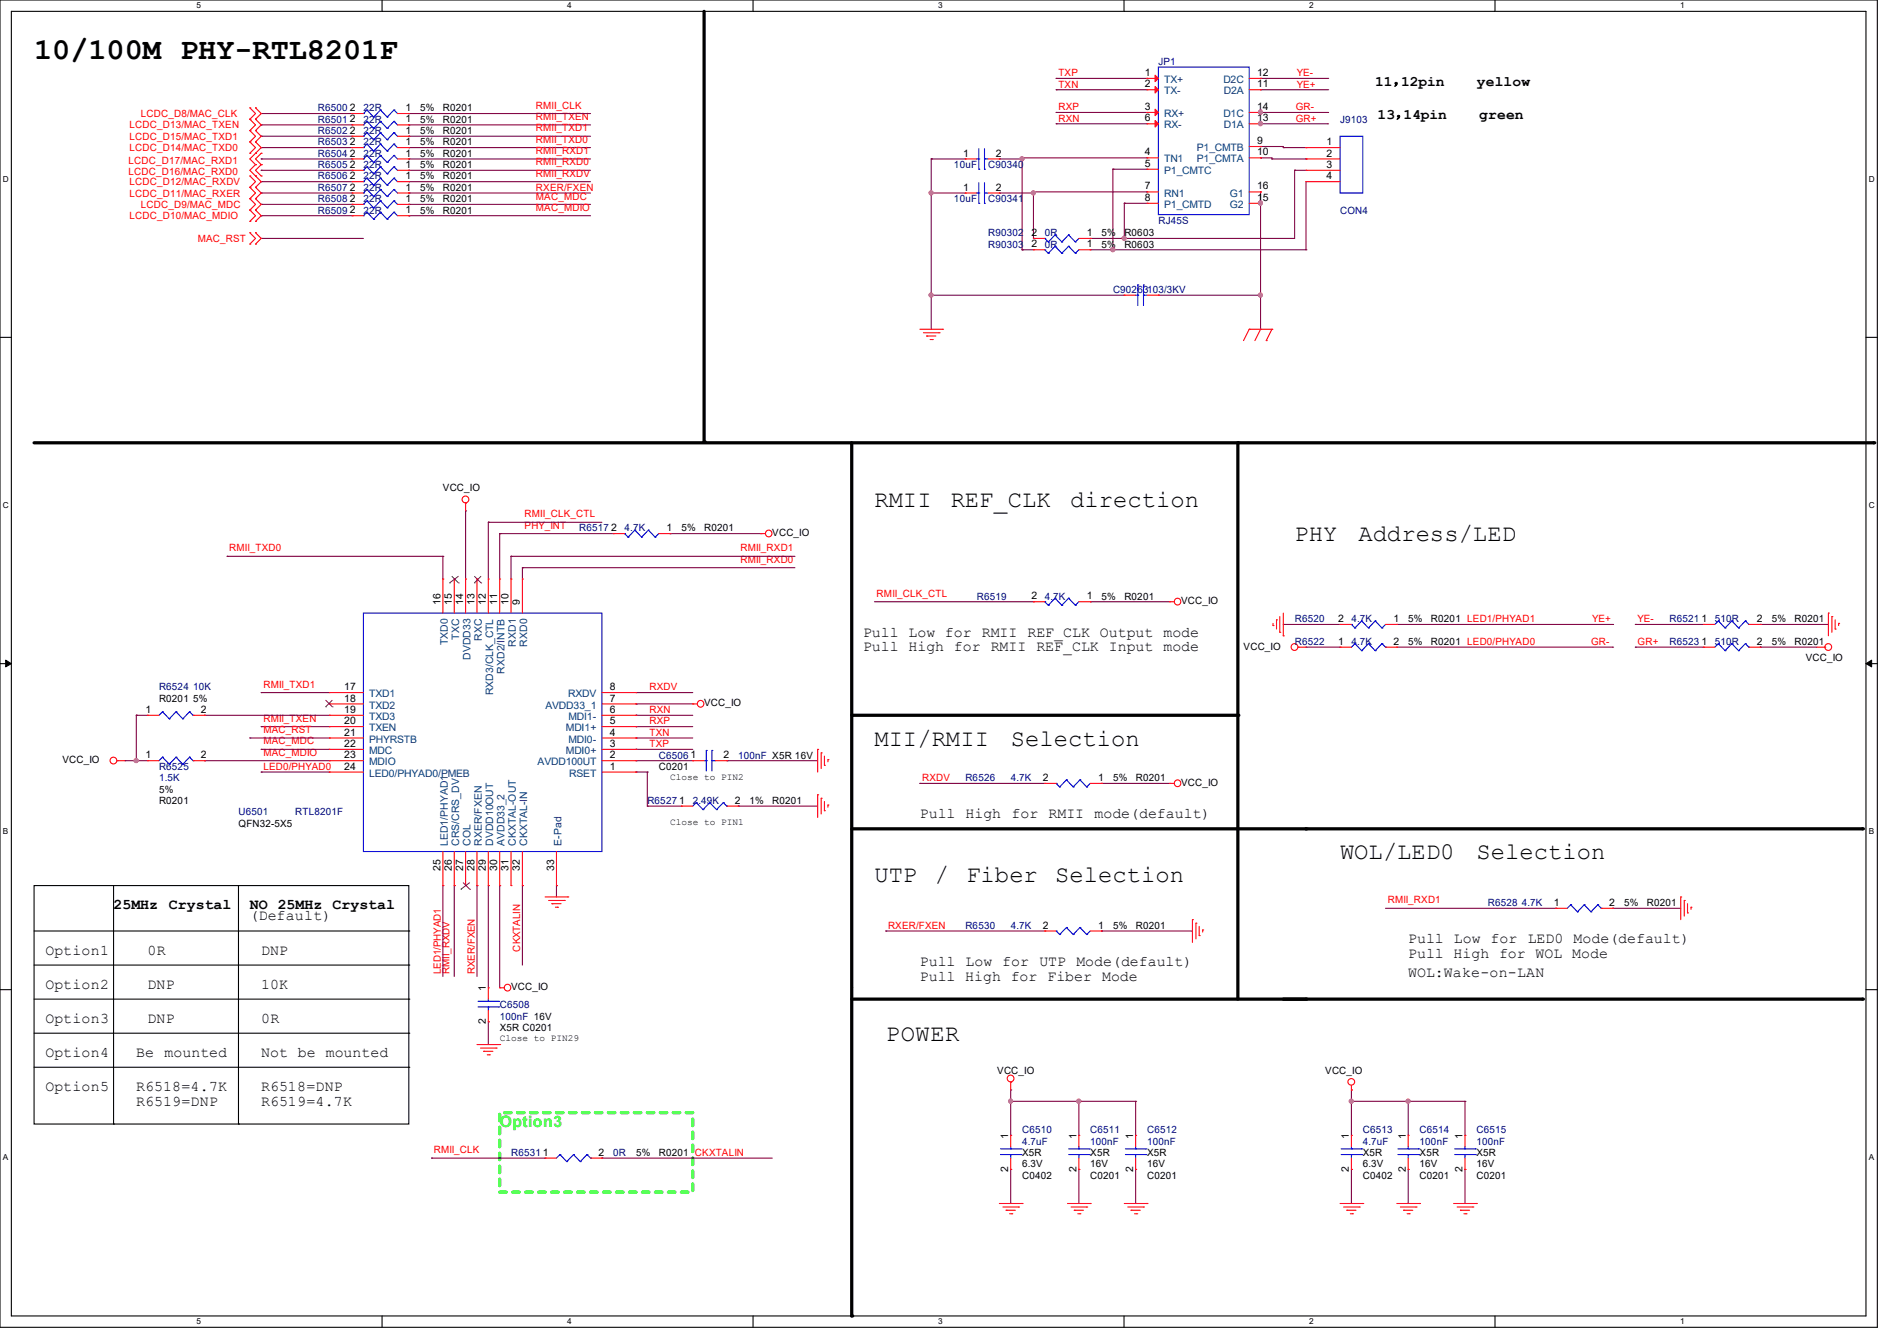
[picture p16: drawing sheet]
<svg xmlns="http://www.w3.org/2000/svg" width="297mm" height="210mm" viewBox="0 0 297 210" stroke-linecap="round" stroke-linejoin="round" font-family="sans-serif">
<defs><g id="words">
<text font-size="4.7" x="5.3" y="9.3">10/100M PHY-RTL8201F</text>
<g font-size="3.7">
<text x="136.9" y="79.5">RMII</text>
<text x="148.8" y="79.5">REF_CLK</text>
<text x="167.6" y="79.5">direction</text>
<text x="202.7" y="84.8">PHY</text>
<text x="212.7" y="84.8">Address/LED</text>
<text x="136.9" y="116.8">MII/RMII</text>
<text x="158.3" y="116.8">Selection</text>
<text x="209.8" y="134.6">WOL/LED0</text>
<text x="231.2" y="134.6">Selection</text>
<text x="136.9" y="138.1">UTP</text>
<text x="146.3" y="138.1">/</text>
<text x="151.3" y="138.1">Fiber</text>
<text x="165.2" y="138.1">Selection</text>
<text x="138.7" y="163">POWER</text>
</g>
<text font-size="2.5" fill="#0f0" x="78.2" y="176.5">Option3</text>
<g font-size="2.3">
<text x="215.3" y="13.4">11，</text>
<text x="219.4" y="13.4">12pin</text>
<text x="231.2" y="13.4">yellow</text>
<text x="215.7" y="18.6">13，</text>
<text x="219.7" y="18.6">14pin</text>
<text x="231.6" y="18.6">green</text>
<text x="135.1" y="99.7">Pull Low for RMII REF_CLK Output mode</text>
<text x="135.1" y="102">Pull High for RMII REF_CLK Input mode</text>
<text x="144" y="128.1">Pull High for RMII mode(default)</text>
<text x="17.8" y="142.4">25MHz</text>
<text x="26.5" y="142.4">Crystal</text>
<text x="39.1" y="142.4">NO 25MHz Crystal</text>
<text x="7.1" y="149.5">Option1</text>
<text x="23.1" y="149.5">0R</text>
<text x="39.1" y="144.1">(Default)</text>
<text x="40.9" y="149.5">DNP</text>
<text x="220.5" y="147.7">Pull Low for LED0 Mode(default)</text>
<text x="7.1" y="154.8">Option2</text>
<text x="23.1" y="154.8">DNP</text>
<text x="40.9" y="154.8">10K</text>
<text x="144" y="151.3">Pull Low for UTP Mode(default)</text>
<text x="144" y="153.6">Pull High for Fiber Mode</text>
<text x="220.5" y="150">Pull High for WOL Mode</text>
<text x="220.5" y="153">WOL:Wake-on-LAN</text>
<text x="7.1" y="160.1">Option3</text>
<text x="23.1" y="160.1">DNP</text>
<text x="40.9" y="160.1">0R</text>
<text x="7.1" y="165.5">Option4</text>
<text x="21.3" y="165.5">Be</text>
<text x="25.8" y="165.5">mounted</text>
<text x="40.9" y="165.5">Not be mounted</text>
<text x="7.1" y="170.8">Option5</text>
<text x="21.3" y="170.8">R6518=4.7K</text>
<text x="21.3" y="173.1">R6519=DNP</text>
<text x="40.9" y="170.8">R6518=DNP</text>
<text x="40.9" y="173.1">R6519=4.7K</text>
</g>
<g font-size="1.6" fill="#f00">
<text x="165.7" y="11.9">TXP</text>
<text x="203" y="11.9">YE-</text>
<text x="83.9" y="17">RMII_CLK</text>
<text x="165.7" y="17.3">RXP</text>
<text x="165.7" y="13.7">TXN</text>
<text x="202.9" y="17.3">GR-</text>
<text x="203" y="13.7">YE+</text>
<text x="20.3" y="20.1">LCDC_D13/MAC_TXEN</text>
<text x="20.3" y="21.9">LCDC_D15/MAC_TXD1</text>
<text x="20.3" y="23.7">LCDC_D14/MAC_TXD0</text>
<text x="22.1" y="18.3">LCDC_D8/MAC_CLK</text>
<text x="83.9" y="18.8">RMII_TXEN</text>
<text x="83.9" y="20.6">RMII_TXD1</text>
<text x="83.9" y="22.4">RMII_TXD0</text>
<text x="165.7" y="19">RXN</text>
<text x="202.9" y="19">GR+</text>
<text x="20.1" y="25.6">LCDC_D17/MAC_RXD1</text>
<text x="20.1" y="27.4">LCDC_D16/MAC_RXD0</text>
<text x="20.3" y="29">LCDC_D12/MAC_RXDV</text>
<text x="83.9" y="24.1">RMII_RXD1</text>
<text x="83.9" y="25.9">RMII_RXD0</text>
<text x="83.9" y="27.7">RMII_RXDV</text>
<text x="83.9" y="29.9">RXER/FXEN</text>
<text x="20.3" y="30.8">LCDC_D11/MAC_RXER</text>
<text x="20.3" y="34.3">LCDC_D10/MAC_MDIO</text>
<text x="22.1" y="32.6">LCDC_D9/MAC_MDC</text>
<text x="83.9" y="31.2">MAC_MDC</text>
<text x="83.9" y="33">MAC_MDIO</text>
<text x="30.9" y="37.9">MAC_RST</text>
<text x="82.1" y="82.8">PHY_INT</text>
<text x="82.1" y="81">RMII_CLK_CTL</text>
<text x="35.9" y="86.4">RMII_TXD0</text>
<text x="115.9" y="88.1">RMII_RXD0</text>
<text x="115.9" y="86.4">RMII_RXD1</text>
<text x="137.3" y="93.5">RMII_CLK_CTL</text>
<text x="249.1" y="101">GR-</text>
<text x="249.3" y="97.5">YE+</text>
<text x="256.4" y="97.5">YE-</text>
<text x="256.4" y="101">GR+</text>
<text x="41.2" y="107.7">RMII_TXD1</text>
<text x="41.2" y="113">RMII_TXEN</text>
<text x="101.7" y="113.5">RXP</text>
<text x="101.7" y="111.7">RXN</text>
<text x="101.7" y="108.1">RXDV</text>
<text x="41.2" y="118.4">MAC_MDIO</text>
<text x="41.2" y="116.6">MAC_MDC</text>
<text x="41.2" y="114.8">MAC_RST</text>
<text x="101.7" y="117">TXP</text>
<text x="101.7" y="115.2">TXN</text>
<text x="41.2" y="120.6">LED0/PHYAD0</text>
<text x="144.4" y="122.3">RXDV</text>
<text x="217.3" y="141.5">RMII_RXD1</text>
<text x="81.4" y="149" transform="rotate(-90 81.4 149)">CKXTALIN</text>
<text x="139" y="145.5">RXER/FXEN</text>
<text x="69" y="152.6" transform="rotate(-90 69 152.6)">LED1/PHYAD1</text>
<text x="70.4" y="152.6" transform="rotate(-90 70.4 152.6)">RMII_RXDV</text>
<text x="74.3" y="152.6" transform="rotate(-90 74.3 152.6)">RXER/FXEN</text>
<text x="67.9" y="180.6">RMII_CLK</text>
<text x="108.8" y="181">CKXTALIN</text>
</g>
<g font-size="1.6">
<text x="179.3" y="11.9">1</text>
<text x="196.8" y="11.9">12</text>
<text x="54.8" y="17.4">2</text>
<text x="63.5" y="17.4">1</text>
<text x="65.8" y="17.4">5%</text>
<text x="69.3" y="17.4">R0201</text>
<text x="179.3" y="13.7">2</text>
<text x="179.3" y="17.2">3</text>
<text x="196.8" y="17.2">14</text>
<text x="196.8" y="13.7">11</text>
<text x="54.8" y="21">2</text>
<text x="54.8" y="19.2">2</text>
<text x="54.8" y="22.7">2</text>
<text x="63.5" y="21">1</text>
<text x="63.5" y="19.2">1</text>
<text x="63.5" y="22.7">1</text>
<text x="65.8" y="21">5%</text>
<text x="65.8" y="19.2">5%</text>
<text x="65.8" y="22.8">5%</text>
<text x="69.3" y="21">R0201</text>
<text x="69.3" y="19.2">R0201</text>
<text x="69.3" y="22.8">R0201</text>
<text x="179.3" y="19">6</text>
<text x="196.8" y="19">13</text>
<text x="196.8" y="22.6">9</text>
<text x="207.7" y="22.7">1</text>
<text x="54.8" y="26.3">2</text>
<text x="54.8" y="24.5">2</text>
<text x="54.8" y="29.8">2</text>
<text x="54.8" y="28.1">2</text>
<text x="63.5" y="26.3">1</text>
<text x="63.5" y="24.5">1</text>
<text x="63.5" y="29.8">1</text>
<text x="63.5" y="28.1">1</text>
<text x="65.8" y="26.3">5%</text>
<text x="65.8" y="24.6">5%</text>
<text x="65.8" y="29.9">5%</text>
<text x="65.8" y="28.1">5%</text>
<text x="69.3" y="26.3">R0201</text>
<text x="69.3" y="24.6">R0201</text>
<text x="69.3" y="29.9">R0201</text>
<text x="69.3" y="28.1">R0201</text>
<text x="150.8" y="24.5">1</text>
<text x="150.8" y="29.8">1</text>
<text x="155.9" y="24.5">2</text>
<text x="155.9" y="29.8">2</text>
<text x="179.3" y="24.3">4</text>
<text x="179.3" y="26.1">5</text>
<text x="179.3" y="29.7">7</text>
<text x="196.8" y="29.7">16</text>
<text x="196.8" y="24.3">10</text>
<text x="207.7" y="24.5">2</text>
<text x="207.7" y="26.3">3</text>
<text x="207.7" y="28.1">4</text>
<text x="54.8" y="33.4">2</text>
<text x="54.8" y="31.6">2</text>
<text x="63.5" y="33.4">1</text>
<text x="63.5" y="31.6">1</text>
<text x="65.8" y="33.4">5%</text>
<text x="65.8" y="31.7">5%</text>
<text x="69.3" y="33.4">R0201</text>
<text x="69.3" y="31.7">R0201</text>
<text x="179.3" y="31.5">8</text>
<text x="196.8" y="31.5">15</text>
<text x="161.5" y="37">2</text>
<text x="161.5" y="38.7">2</text>
<text x="170.2" y="37">1</text>
<text x="170.2" y="38.7">1</text>
<text x="172.5" y="37">5%</text>
<text x="172.5" y="38.8">5%</text>
<text x="176" y="37">R0603</text>
<text x="176" y="38.8">R0603</text>
<text x="69.3" y="76.8">VCC_IO</text>
<text x="95.7" y="83.2">2</text>
<text x="104.4" y="83.2">1</text>
<text x="106.7" y="83.2">5%</text>
<text x="110.2" y="83.2">R0201</text>
<text x="120.9" y="83.9">VCC_IO</text>
<text x="69" y="94.8" transform="rotate(-90 69 94.8)">16</text>
<text x="70.7" y="94.8" transform="rotate(-90 70.7 94.8)">15</text>
<text x="72.5" y="94.8" transform="rotate(-90 72.5 94.8)">14</text>
<text x="74.3" y="94.8" transform="rotate(-90 74.3 94.8)">13</text>
<text x="76.1" y="94.8" transform="rotate(-90 76.1 94.8)">12</text>
<text x="77.9" y="94.8" transform="rotate(-90 77.9 94.8)">11</text>
<text x="79.6" y="94.8" transform="rotate(-90 79.6 94.8)">10</text>
<text x="81.4" y="94.8" transform="rotate(-90 81.4 94.8)">9</text>
<text x="161.5" y="93.9">2</text>
<text x="170.2" y="93.9">1</text>
<text x="172.5" y="93.9">5%</text>
<text x="176" y="93.9">R0201</text>
<text x="184.9" y="94.6">VCC_IO</text>
<text x="194.7" y="101.7">VCC_IO</text>
<text x="209.5" y="101">1</text>
<text x="209.5" y="97.4">2</text>
<text x="218.2" y="101">2</text>
<text x="218.2" y="97.4">1</text>
<text x="220.5" y="101">5%</text>
<text x="220.5" y="97.5">5%</text>
<text x="224" y="101">R0201 LED0/PHYAD0</text>
<text x="224" y="97.5">R0201 LED1/PHYAD1</text>
<text x="266.4" y="101">1</text>
<text x="266.4" y="97.4">1</text>
<text x="275.1" y="101">2</text>
<text x="275.1" y="97.4">2</text>
<text x="277.4" y="101">5%</text>
<text x="277.4" y="97.5">5%</text>
<text x="280.9" y="101">R0201</text>
<text x="280.9" y="97.5">R0201</text>
<text x="282.7" y="103.5">VCC_IO</text>
<text x="22.8" y="111.6">1</text>
<text x="24.9" y="109.9">R0201</text>
<text x="30.2" y="109.9">5%</text>
<text x="31.5" y="111.6">2</text>
<text x="53.9" y="108.1">17</text>
<text x="53.9" y="109.9">18</text>
<text x="53.9" y="111.6">19</text>
<text x="53.9" y="113.4">20</text>
<text x="95.5" y="113.4">5</text>
<text x="95.5" y="111.6">6</text>
<text x="95.5" y="109.9">7</text>
<text x="95.5" y="108.1">8</text>
<text x="110.2" y="110.6">VCC_IO</text>
<text x="9.8" y="119.5">VCC_IO</text>
<text x="22.8" y="118.7">1</text>
<text x="31.5" y="118.7">2</text>
<text x="53.9" y="115.2">21</text>
<text x="53.9" y="117">22</text>
<text x="53.9" y="118.7">23</text>
<text x="95.5" y="118.7">2</text>
<text x="95.5" y="117">3</text>
<text x="95.5" y="115.2">4</text>
<text x="108.1" y="118.7">1</text>
<text x="113.3" y="118.7">2</text>
<text x="24.9" y="125.9">R0201</text>
<text x="24.9" y="124.1">5%</text>
<text x="53.9" y="120.5">24</text>
<text x="95.5" y="120.5">1</text>
<text x="103.1" y="120.6">C0201</text>
<text x="106.4" y="125.9">1</text>
<text x="115" y="125.9">2</text>
<text x="117.4" y="125.9">1%</text>
<text x="120.9" y="125.9">R0201</text>
<text x="163.3" y="122.3">2</text>
<text x="171.9" y="122.3">1</text>
<text x="174.3" y="122.3">5%</text>
<text x="177.8" y="122.3">R0201</text>
<text x="184.9" y="123.1">VCC_IO</text>
<text x="37.3" y="129.5">QFN32-5X5</text>
<text x="69" y="136.3" transform="rotate(-90 69 136.3)">25</text>
<text x="70.7" y="136.3" transform="rotate(-90 70.7 136.3)">26</text>
<text x="72.5" y="136.3" transform="rotate(-90 72.5 136.3)">27</text>
<text x="74.3" y="136.3" transform="rotate(-90 74.3 136.3)">28</text>
<text x="76.1" y="136.3" transform="rotate(-90 76.1 136.3)">29</text>
<text x="77.9" y="136.3" transform="rotate(-90 77.9 136.3)">30</text>
<text x="79.6" y="136.3" transform="rotate(-90 79.6 136.3)">31</text>
<text x="81.4" y="136.3" transform="rotate(-90 81.4 136.3)">32</text>
<text x="86.7" y="136.3" transform="rotate(-90 86.7 136.3)">33</text>
<text x="243.3" y="141.9">1</text>
<text x="251.9" y="141.9">2</text>
<text x="254.3" y="141.9">5%</text>
<text x="257.8" y="141.9">R0201</text>
<text x="163.3" y="145.4">2</text>
<text x="171.9" y="145.4">1</text>
<text x="174.3" y="145.5">5%</text>
<text x="177.8" y="145.5">R0201</text>
<text x="76.1" y="155.2" transform="rotate(-90 76.1 155.2)">1</text>
<text x="80" y="155.1">VCC_IO</text>
<text x="76.1" y="160.4" transform="rotate(-90 76.1 160.4)">2</text>
<text x="78.2" y="161.5">X5R C0201</text>
<text x="156.1" y="168.2">VCC_IO</text>
<text x="207.5" y="168.2">VCC_IO</text>
<text x="157.9" y="178.3" transform="rotate(-90 157.9 178.3)">1</text>
<text x="168.5" y="178.3" transform="rotate(-90 168.5 178.3)">1</text>
<text x="177.4" y="178.3" transform="rotate(-90 177.4 178.3)">1</text>
<text x="211.2" y="178.3" transform="rotate(-90 211.2 178.3)">1</text>
<text x="220.1" y="178.3" transform="rotate(-90 220.1 178.3)">1</text>
<text x="229" y="178.3" transform="rotate(-90 229 178.3)">1</text>
<text x="85" y="181">1</text>
<text x="93.7" y="181">2</text>
<text x="99.6" y="181">5%</text>
<text x="103.1" y="181">R0201</text>
<text x="157.9" y="183.5" transform="rotate(-90 157.9 183.5)">2</text>
<text x="160" y="184.6">C0402</text>
<text x="160" y="181">X5R</text>
<text x="160" y="182.8">6.3V</text>
<text x="168.5" y="183.5" transform="rotate(-90 168.5 183.5)">2</text>
<text x="170.7" y="184.6">C0201</text>
<text x="170.7" y="181">X5R</text>
<text x="170.7" y="182.8">16V</text>
<text x="177.4" y="183.5" transform="rotate(-90 177.4 183.5)">2</text>
<text x="179.6" y="184.6">C0201</text>
<text x="179.6" y="181">X5R</text>
<text x="179.6" y="182.8">16V</text>
<text x="211.2" y="183.5" transform="rotate(-90 211.2 183.5)">2</text>
<text x="213.4" y="184.6">C0402</text>
<text x="213.4" y="181">X5R</text>
<text x="213.4" y="182.8">6.3V</text>
<text x="220.1" y="183.5" transform="rotate(-90 220.1 183.5)">2</text>
<text x="222.3" y="184.6">C0201</text>
<text x="222.3" y="181">X5R</text>
<text x="222.3" y="182.8">16V</text>
<text x="229" y="183.5" transform="rotate(-90 229 183.5)">2</text>
<text x="231.2" y="184.6">C0201</text>
<text x="231.2" y="181">X5R</text>
<text x="231.2" y="182.8">16V</text>
</g>
<g font-size="1.6" fill="#000080">
<text x="181.4" y="10.2">JP1</text>
<text x="49.8" y="17.4">R6500</text>
<text x="56.9" y="17.4">22R</text>
<text x="49.8" y="21">R6502</text>
<text x="49.8" y="19.2">R6501</text>
<text x="49.8" y="22.8">R6503</text>
<text x="56.9" y="21">22R</text>
<text x="56.9" y="19.2">22R</text>
<text x="56.9" y="22.8">22R</text>
<text x="209.8" y="19.2">J9103</text>
<text x="49.8" y="26.3">R6505</text>
<text x="49.8" y="24.6">R6504</text>
<text x="49.8" y="29.9">R6507</text>
<text x="49.8" y="28.1">R6506</text>
<text x="56.9" y="26.3">22R</text>
<text x="56.9" y="24.6">22R</text>
<text x="56.9" y="29.9">22R</text>
<text x="56.9" y="28.1">22R</text>
<text x="149.4" y="26.3">10uF</text>
<text x="154.7" y="26.3">C90340</text>
<text x="49.8" y="33.4">R6509</text>
<text x="49.8" y="31.7">R6508</text>
<text x="56.9" y="33.4">22R</text>
<text x="56.9" y="31.7">22R</text>
<text x="149.4" y="31.7">10uF</text>
<text x="154.7" y="31.7">C90341</text>
<text x="181.4" y="35.1">RJ45S</text>
<text x="209.8" y="33.4">CON4</text>
<text x="154.7" y="37">R90302</text>
<text x="154.7" y="38.8">R90303</text>
<text x="163.6" y="37">0R</text>
<text x="163.6" y="38.8">0R</text>
<text x="174.3" y="45.9">C90263103/3KV</text>
<text x="90.7" y="83.2">R6517</text>
<text x="97.8" y="83.2">4.7K</text>
<text x="152.9" y="93.9">R6519</text>
<text x="163.6" y="93.9">4.7K</text>
<text x="202.7" y="101">R6522</text>
<text x="202.7" y="97.5">R6520</text>
<text x="211.6" y="101">4.7K</text>
<text x="211.6" y="97.5">4.7K</text>
<text x="261.4" y="101">R6523</text>
<text x="261.4" y="97.5">R6521</text>
<text x="268.5" y="101">510R</text>
<text x="268.5" y="97.5">510R</text>
<text x="24.9" y="108.1">R6524</text>
<text x="30.2" y="108.1">10K</text>
<text x="103.1" y="118.8">C6506</text>
<text x="115.6" y="118.8">100nF X5R 16V</text>
<text x="24.9" y="120.6">R6525</text>
<text x="24.9" y="122.3">1.5K</text>
<text x="101.4" y="125.9">R6527</text>
<text x="108.5" y="125.9">2.49K</text>
<text x="151.1" y="122.3">R6526</text>
<text x="158.3" y="122.3">4.7K</text>
<text x="37.3" y="127.7">U6501</text>
<text x="46.2" y="127.7">RTL8201F</text>
<text x="232.9" y="141.9">R6528</text>
<text x="238.3" y="141.9">4.7K</text>
<text x="151.1" y="145.5">R6530</text>
<text x="158.3" y="145.5">4.7K</text>
<text x="78.2" y="157.9">C6508</text>
<text x="78.2" y="159.7">100nF 16V</text>
<text x="160" y="177.5">C6510</text>
<text x="160" y="179.2">4.7uF</text>
<text x="170.7" y="177.5">C6511</text>
<text x="170.7" y="179.2">100nF</text>
<text x="179.6" y="177.5">C6512</text>
<text x="179.6" y="179.2">100nF</text>
<text x="213.4" y="177.5">C6513</text>
<text x="213.4" y="179.2">4.7uF</text>
<text x="222.3" y="177.5">C6514</text>
<text x="222.3" y="179.2">100nF</text>
<text x="231.2" y="177.5">C6515</text>
<text x="231.2" y="179.2">100nF</text>
<text x="80" y="181">R6531</text>
<text x="96" y="181">0R</text>
</g>
<g font-size="1.6" fill="#004080">
<text x="182.3" y="13">TX+</text>
<text x="182.3" y="14.8">TX-</text>
<text x="191.5" y="13">D2C</text>
<text x="191.6" y="14.8">D2A</text>
<text x="182.3" y="18.3">RX+</text>
<text x="182.3" y="20.1">RX-</text>
<text x="187.4" y="23.7">P1_CMTB</text>
<text x="191.5" y="18.3">D1C</text>
<text x="191.6" y="20.1">D1A</text>
<text x="182.3" y="25.4">TN1</text>
<text x="182.3" y="27.2">P1_CMTC</text>
<text x="187.4" y="25.4">P1_CMTA</text>
<text x="182.3" y="30.8">RN1</text>
<text x="182.3" y="32.6">P1_CMTD</text>
<text x="192.5" y="30.8">G1</text>
<text x="192.5" y="32.6">G2</text>
<text x="70.1" y="101.1" transform="rotate(-90 70.1 101.1)">TXD0</text>
<text x="71.9" y="100.2" transform="rotate(-90 71.9 100.2)">TXC</text>
<text x="75.4" y="100.4" transform="rotate(-90 75.4 100.4)">RXC</text>
<text x="80.8" y="101.3" transform="rotate(-90 80.8 101.3)">RXD1</text>
<text x="82.6" y="101.3" transform="rotate(-90 82.6 101.3)">RXD0</text>
<text x="73.7" y="103.3" transform="rotate(-90 73.7 103.3)">DVDD33</text>
<text x="79" y="105.5" transform="rotate(-90 79 105.5)">RXD2/INTB</text>
<text x="57.8" y="109.2">TXD1</text>
<text x="57.8" y="111">TXD2</text>
<text x="57.8" y="112.7">TXD3</text>
<text x="77.2" y="108.9" transform="rotate(-90 77.2 108.9)">RXD3/CLK_CTL</text>
<text x="85.4" y="111">AVDD33_1</text>
<text x="89" y="109.2">RXDV</text>
<text x="89" y="112.7">MDI1-</text>
<text x="57.8" y="114.5">TXEN</text>
<text x="57.8" y="116.3">PHYRSTB</text>
<text x="57.8" y="118.1">MDC</text>
<text x="57.8" y="119.8">MDIO</text>
<text x="84.2" y="119.8">AVDD100UT</text>
<text x="88.6" y="118.1">MDI0+</text>
<text x="88.6" y="114.5">MDI1+</text>
<text x="89" y="116.3">MDI0-</text>
<text x="57.8" y="121.6">LED0/PHYAD0/PMEB</text>
<text x="89.1" y="121.6">RSET</text>
<text x="70.1" y="132.5" transform="rotate(-90 70.1 132.5)">LED1/PHYAD1</text>
<text x="71.9" y="132.5" transform="rotate(-90 71.9 132.5)">CRS/CRS_DV</text>
<text x="73.7" y="132.5" transform="rotate(-90 73.7 132.5)">COL</text>
<text x="75.4" y="132.5" transform="rotate(-90 75.4 132.5)">RXER/FXEN</text>
<text x="77.2" y="132.5" transform="rotate(-90 77.2 132.5)">DVDD10OUT</text>
<text x="79" y="132.5" transform="rotate(-90 79 132.5)">AVDD33_2</text>
<text x="80.8" y="132.5" transform="rotate(-90 80.8 132.5)">CKXTAL-OUT</text>
<text x="82.6" y="132.5" transform="rotate(-90 82.6 132.5)">CKXTAL-IN</text>
<text x="87.9" y="132.5" transform="rotate(-90 87.9 132.5)">E-Pad</text>
</g>
<g font-size="1.5">
<text x="104.9" y="122.1">Close to PIN2</text>
<text x="104.9" y="129.2">Close to PIN1</text>
<text x="78.2" y="163">Close to PIN29</text>
</g>
<g font-size="1.3">
<text x="30.8" y="1.3">5</text>
<text x="88.8" y="1.3">4</text>
<text x="146.9" y="1.3">3</text>
<text x="205" y="1.3">2</text>
<text x="263.1" y="1.3">1</text>
<text x=".5" y="28.4">D</text>
<text x="292.6" y="28.4">D</text>
<text x=".5" y="79.5">C</text>
<text x="292.6" y="79.5">C</text>
<text x=".5" y="130.6">B</text>
<text x="292.6" y="130.6">B</text>
<text x=".5" y="181.7">A</text>
<text x="292.6" y="181.7">A</text>
<text x="30.8" y="207.4">5</text>
<text x="88.8" y="207.4">4</text>
<text x="146.9" y="207.4">3</text>
<text x="205" y="207.4">2</text>
<text x="263.1" y="207.4">1</text>
</g>
</g></defs>
<path d="M0 0h293.9v207.9h-293.9zM1.8 1.8h290.3v204.3h-290.3z" fill="none" stroke="#000" stroke-width=".17"/>
<g fill="#fff">
<path d="M30.8 .2h.7v1.4h-.7z"/>
<path d="M30.8 206.2h.7v1.4h-.7z"/>
</g>
<path d="M59.8 0v1.8M59.8 206.1v1.8" fill="none" stroke="#000" stroke-width=".17"/>
<g fill="#fff">
<path d="M88.8 .2h.7v1.4h-.7z"/>
<path d="M88.8 206.2h.7v1.4h-.7z"/>
</g>
<path d="M117.9 0v1.8M117.9 206.1v1.8" fill="none" stroke="#000" stroke-width=".17"/>
<g fill="#fff">
<path d="M146.9 .2h.7v1.4h-.7z"/>
<path d="M146.9 206.2h.7v1.4h-.7z"/>
</g>
<path d="M176 0v1.8M176 206.1v1.8" fill="none" stroke="#000" stroke-width=".17"/>
<g fill="#fff">
<path d="M205 .2h.7v1.4h-.7z"/>
<path d="M205 206.2h.7v1.4h-.7z"/>
</g>
<path d="M234.1 0v1.8M234.1 206.1v1.8" fill="none" stroke="#000" stroke-width=".17"/>
<g fill="#fff">
<path d="M263.1 .2h.6v1.4h-.6z"/>
<path d="M263.1 206.2h.6v1.4h-.6z"/>
<path d="M.5 27.3h.9v1.4h-.9z"/>
<path d="M292.6 27.3h.9v1.4h-.9z"/>
<path d="M.5 78.4h.9v1.4h-.9z"/>
<path d="M292.6 78.4h.9v1.4h-.9z"/>
</g>
<path d="M0 52.8h1.8M292.1 52.8h1.8" fill="none" stroke="#000" stroke-width=".17"/>
<g fill="#fff">
<path d="M.5 129.5h.8v1.4h-.8z"/>
<path d="M292.6 129.5h.8v1.4h-.8z"/>
</g>
<path d="M0 103.9h1.8M292.1 103.9h1.8" fill="none" stroke="#000" stroke-width=".17"/>
<path d="M.9 103.4l.9 .5-.9 .5zM292.1 103.9l.9-.5v1z" fill="#000" stroke="#000" stroke-width=".16"/>
<g fill="#fff">
<path d="M.5 180.5h.8v1.4h-.8z"/>
<path d="M292.6 180.5h.8v1.4h-.8z"/>
</g>
<g fill="none" stroke="#000" stroke-width=".17">
<path d="M133.3 88.9v65.8M5.3 138.7h58.7v37.3h-58.7zM17.8 138.7v37.3M37.3 138.7v37.3M0 155h1.8M5.3 145.8h58.7M5.3 156.5h58.7M5.3 151.1h58.7M64 145.8h.1M64 156.5h.1M64 151.1h.1M133.3 154.7h.1"/>
<path d="M292.1 155h1.8M5.3 161.8h58.7M5.3 167.1h58.7M17.8 176h.1M37.3 176h.1M64 161.8h.1M64 167.1h.1"/>
</g>
<path d="M110.2 1.8v67.4M5.3 69.3h288.1M133.3 69.3v136.8M193.8 69.3v87.2M133.3 112h60.5M133.3 129.8h158.3M133.3 156.5h158.3" fill="none" stroke="#000" stroke-width=".51"/>
<g fill="#000">
<circle cx="110.2" cy="69.2" r=".25"/>
<circle cx="193.8" cy="69.3" r=".25"/>
<circle cx="293.4" cy="69.3" r=".25"/>
<circle cx="193.8" cy="112" r=".25"/>
<circle cx="204.5" cy="129.8" r=".25"/>
<circle cx="291.6" cy="129.8" r=".25"/>
<circle cx="204.5" cy="156.5" r=".25"/>
<circle cx="291.6" cy="156.5" r=".25"/>
<circle cx="133.3" cy="206.1" r=".25"/>
</g>
<path d="M78.2 174.2h30.3v12.5h-30.3z" fill="none" stroke="#0f0" stroke-width=".51" stroke-dasharray="1 1"/>
<g fill="none" stroke="#800040" stroke-width=".17">
<path d="M40.9 19.6h.1M40.9 17.8h.1M40.9 19.6h14.2M40.9 17.8h14.2M64 19.6h.1M64 17.8h.1M64 19.6h28.5M64 17.8h28.5M165.4 17.6h.1M165.4 19.4h.1M165.4 12.3h.1M165.4 14.1h.1"/>
<path d="M165.4 17.6h14.2M165.4 19.4h14.2M165.4 12.3h14.2M165.4 14.1h14.2M197.2 17.6h10.7M197.2 19.4h10.7M197.4 19.4h.1M197.4 17.6h.1M197.4 14.1h.1M197.4 12.3h.1M197.4 12.3h10.6M197.4 14.1h10.6"/>
<path d="M207.9 17.6h.1M207.9 19.4h.1M40.9 24.9h.1M40.9 26.7h.1M40.9 21.3h.1M40.9 23.1h.1M40.9 30.2h.1M40.9 28.4h.1M40.9 32h.1M40.9 33.8h.1M40.9 37.3h.1M40.9 24.9h14.2"/>
<path d="M40.9 26.7h14.2M40.9 21.3h14.2M40.9 23.1h14.2M40.9 30.2h14.2M40.9 28.4h14.2M40.9 32h14.2M40.9 33.8h14.2M40.9 37.3h16M64 21.3h.1M64 23.1h.1M64 24.9h.1M64 26.7h.1"/>
<path d="M64 28.4h.1M64 30.2h.1M64 32h.1M64 33.8h.1M64 24.9h28.5M64 26.7h28.5M64 21.3h28.5M64 23.1h28.5M64 30.2h28.5M64 28.4h28.5M64 32h28.5M64 33.8h28.5"/>
<path d="M145.8 24.9h.1M145.8 30.2h.1M145.8 24.9h5.3M145.8 30.2h5.3M145.8 24.9v26.7M156.5 24.9h3.5M156.5 30.2h5.3M160 24.9h.1M160 39.1h.1M160 24.7h.1M160 24.7h19.6M160 39.1h1.8"/>
<path d="M160 24.7v14.4M161.8 30.2h.1M161.8 30.1h.1M161.8 37.3h.1M161.8 30.1v7.2M161.8 30.1h17.8M170.7 39.1h33.8M174.2 39.1h.1M174.2 26.5h.1M174.2 26.5v12.6M174.2 26.5h5.4M176 37.3h.1"/>
<path d="M176 31.8h.1M176 31.8v5.5M176 31.8h3.6M197.4 30.1h.1M197.4 31.8h.1M197.4 22.9h.1M197.4 24.7h.1M197.4 30.1v21.5M197.4 22.9h3.5v.2M197.4 24.7h1.7v.2M199.1 24.9h.1M199.1 24.9h5.4"/>
<path d="M200.9 23.1h.1M200.9 23.1h3.6M202.7 26.7h.1M202.7 26.7h1.8M202.7 26.7v10.6h-32M204.5 39.1h.1M204.5 23.1h.1M204.5 24.9h.1M204.5 28.4v10.7M145.8 46.2h.1M145.8 46.2h30.2M181.4 46.2h.1"/>
<path d="M181.4 46.2h16M197.4 46.2h.1M35.6 87.1h.1M35.6 87.1h33.7M69.3 87.1h.1M69.3 87.1v3.6M72.9 80h.1M72.9 80v10.7M76.5 81.8h.1M76.5 81.8v8.9M76.5 81.8h17.7M78.2 83.6h.1"/>
<path d="M78.2 83.6h17.8M78.2 83.6v7.1M80 87.1h.1M80 87.1h44.5M80 87.1v3.6M81.8 88.9h.1M81.8 88.9h42.7M81.8 88.9v1.8M104.9 83.6h.1M104.9 83.6h14.2M136.9 94.2h24.9M161.8 94.2h.1"/>
<path d="M170.7 94.2h.1M170.7 94.2h12.4M200.9 97.8h.1M200.9 97.8h8.9M218.7 97.8h33.8M252.5 97.8h.1M256 97.8h.1M256 97.8h10.7M275.6 97.8h.1M275.6 97.8h10.7M19.6 119.1h.1M19.6 119.1h3.5"/>
<path d="M21.3 119.1h.1M21.3 112h.1M21.3 112h1.8M21.3 112v7.1M32 119.1h.1M32 112h.1M32 119.1h19.6M32 112h19.6M39.1 115.6h.1M39.1 115.6h12.5M40.9 117.3h.1M40.9 108.5h.1"/>
<path d="M40.9 113.8h.1M40.9 113.8h10.7M40.9 117.3h10.7M40.9 108.5h10.7M99.6 113.8h.1M99.6 112h.1M99.6 117.3h.1M99.6 115.6h.1M99.6 119.1h.1M99.6 110.2h.1M99.6 108.5h.1M99.6 119.1h8.9"/>
<path d="M99.6 113.8h8.9M99.6 112h8.9M99.6 117.3h8.9M99.6 115.6h8.9M99.6 110.2h8.9M99.6 108.5h8.9M113.8 119.1h.1M113.8 119.1h14.2M204.5 101.3h.1M204.5 101.3h5.3M218.7 101.3h33.8M252.5 101.3h.1"/>
<path d="M256 101.3h.1M256 101.3h10.7M275.6 101.3h.1M275.6 101.3h8.9M40.9 120.9h.1M40.9 120.9h10.7M69.3 138.7h.1M69.3 138.7v14.2M71.1 138.7h.1M71.1 138.7v14.2M74.7 138.7h.1M74.7 138.7v14.2"/>
<path d="M76.5 138.7h.1M76.5 138.7v16M78.2 138.7h.1M78.2 138.7v16M81.8 138.7h.1M81.8 138.7v12.4M87.1 138.7h.1M87.1 138.7v1.8M99.6 120.9h.1M99.6 120.9h1.7M101.3 120.9h.1M101.3 126.2h.1"/>
<path d="M101.3 126.2h5.4M101.3 120.9v5.3M115.6 126.2h.1M115.6 126.2h12.4M144 122.7h.1M144 122.7h19.6M172.5 122.7h.1M172.5 122.7h10.6M138.7 145.8h.1M138.7 145.8h24.9M172.5 145.8h.1M172.5 145.8h14.2"/>
<path d="M216.9 142.2h26.7M243.6 142.2h.1M252.5 142.2h.1M252.5 142.2h10.6M76.5 160h.1M76.5 160v3.6M158.2 170.7h.1M158.2 172.5h.1M158.2 170.7v7.1M158.2 172.5h19.6M168.9 172.5h.1M168.9 172.5v5.3"/>
<path d="M177.8 172.5h.1M177.8 172.5v5.3M211.6 172.5h.1M211.6 170.7h.1M211.6 172.5h17.8M211.6 170.7v7.1M220.5 172.5h.1M220.5 172.5v5.3M229.4 172.5h.1M229.4 172.5v5.3M67.6 181.4h.1M67.6 181.4h17.7"/>
<path d="M94.2 181.4h.1M94.2 181.4h26.7M158.2 183.1h.1M158.2 183.1v5.4M168.9 183.1h.1M168.9 183.1v5.4M177.8 183.1h.1M177.8 183.1v5.4M211.6 183.1h.1M211.6 183.1v5.4M220.5 183.1h.1M220.5 183.1v5.4"/>
<path d="M229.4 183.1h.1M229.4 183.1v5.4"/>
</g>
<g fill="#f0f" stroke="#f0f" stroke-width=".17">
<circle cx="211.6" cy="172.4" r=".32"/>
<circle cx="220.5" cy="172.4" r=".32"/>
<circle cx="21.3" cy="119.1" r=".32"/>
<circle cx="168.9" cy="172.4" r=".32"/>
<circle cx="158.2" cy="172.4" r=".32"/>
<circle cx="197.3" cy="31.8" r=".33"/>
<circle cx="145.8" cy="46.2" r=".32"/>
<circle cx="197.3" cy="46.2" r=".32"/>
<circle cx="145.8" cy="30.2" r=".32"/>
<circle cx="176" cy="37.3" r=".32"/>
<circle cx="174.2" cy="39.1" r=".32"/>
<circle cx="160" cy="24.9" r=".32"/>
<circle cx="161.8" cy="30.2" r=".32"/>
<circle cx="197.3" cy="17.6" r=".33"/>
<circle cx="197.3" cy="19.3" r=".33"/>
</g>
<g fill="none" stroke="#f00" stroke-width=".17">
<path d="M39.1 18.7h.1M39.1 16.9h.1M39.1 16.9l.9 .9-.9 .9M39.1 18.7l.9 .9-.9 .8M40 16.9h.1M40 18.7h.1M40 16.9l.9 .9-.9 .9M40 18.7l.9 .9-.9 .8M55.1 17.8h.1M55.1 19.6h.1M55.1 17.8h1.8M55.1 19.6h1.8"/>
<path d="M62.2 17.8h1.8M62.2 19.6h1.8M64 17.8h.1M64 19.6h.1M179.6 12.3h.1M179.6 14.1h.1M179.6 17.6h.1M179.6 19.4h.1M179.6 12.3h1.8M179.6 14.1h1.8M179.6 17.6h1.8M179.6 19.4h1.8"/>
<path d="M195.6 12.3h1.8M195.6 14.1h1.8M195.6 17.6h1.8M195.6 19.4h1.8M197.4 19.4h.1M197.4 17.6h.1M197.4 14.1h.1M197.4 12.3h.1M39.1 20.4h.1M39.1 22.2h.1M39.1 24h.1M39.1 31.1h.1"/>
<path d="M39.1 29.3h.1M39.1 27.6h.1M39.1 32.9h.1M39.1 34.7h.1M39.1 38.2h.1M39.1 36.4h.1M39.1 20.4l.9 .9-.9 .9M39.1 22.2l.9 .9-.9 .9M39.1 29.3l.9 .9-.9 .9M39.1 27.6l.9 .8-.9 .9M39.1 31.1l.9 .9-.9 .9M39.1 32.9l.9 .9-.9 .9"/>
<path d="M39.1 36.4l.9 .9-.9 .9M40 20.4h.1M40 22.2h.1M40 24h.1M40 29.3h.1M40 31.1h.1M40 27.6h.1M40 25.8h.1M40 32.9h.1M40 34.7h.1M40 36.4h.1M40 38.2h.1"/>
<path d="M40 20.4l.9 .9-.9 .9M40 22.2l.9 .9-1.8 1.8 .9 .9M40 29.3l.9 .9-.9 .9M40 25.8l-.9 .9 1.8 1.7-.9 .9M40 31.1l.9 .9-.9 .9M40 32.9l.9 .9-.9 .9M40 36.4l.9 .9-.9 .9M40.9 24h.1M40.9 25.8h.1M40.9 27.6h.1M40.9 24l-.9 .9 .9 .9M40.9 25.8l-.9 .9 .9 .9"/>
<path d="M55.1 21.3h.1M55.1 26.7h.1M55.1 33.8h.1M55.1 24.9h.1M55.1 32h.1M55.1 23.1h.1M55.1 30.2h.1M55.1 28.4h.1M55.1 24.9h1.8M55.1 21.3h1.8M55.1 30.2h1.8M55.1 26.7h1.8"/>
<path d="M55.1 33.8h1.8M55.1 32h1.8M55.1 23.1h1.8M55.1 28.4h1.8M62.2 24.9h1.8M62.2 21.3h1.8M62.2 30.2h1.8M62.2 26.7h1.8M62.2 33.8h1.8M62.2 32h1.8M62.2 23.1h1.8M62.2 28.4h1.8"/>
<path d="M64 21.3h.1M64 26.7h.1M64 33.8h.1M64 24.9h.1M64 32h.1M64 23.1h.1M64 30.2h.1M64 28.4h.1M151.1 24.9h.1M151.1 30.2h.1M151.1 24.9h1.8M151.1 30.2h1.8"/>
<path d="M154.7 24.9h1.8M154.7 30.2h1.8M156.5 24.9h.1M156.5 30.2h.1M161.8 37.3h.1M161.8 39.1h.1M161.8 37.3h1.8M161.8 39.1h1.8M168.9 37.3h1.8M168.9 39.1h1.8M170.7 37.3h.1M170.7 39.1h.1"/>
<path d="M179.6 24.7h.1M179.6 26.5h.1M179.6 30.1h.1M179.6 31.8h.1M179.6 24.7h1.8M179.6 26.5h1.8M179.6 30.1h1.8M179.6 31.8h1.8M195.6 24.7h1.8M195.6 30.1h1.8M195.6 31.8h1.8M195.6 22.9h1.8"/>
<path d="M197.4 30.1h.1M197.4 31.8h.1M197.4 22.9h.1M197.4 24.7h.1M204.5 23.1h.1M204.5 24.9h.1M204.5 26.7h.1M204.5 28.4h.1M204.5 24.9h5.3M204.5 26.7h5.3M204.5 23.1h5.3M204.5 28.4h5.3"/>
<path d="M144 51.6h3.6M144.6 52.1h2.4M145.1 52.6h.1M145.1 52.6h1.4M145.6 53.2h.4M146 53.2h.1M147 52.1h.1M147.6 51.6h.1M176 46.2h.1M176 46.2h1.8M179.6 46.2h1.8M181.4 46.2h.1"/>
<path d="M195.6 51.6h.1M195.6 51.6l-.9 1.7M195.6 51.6h3.5M197.4 51.6h.1M197.4 51.6l-.9 1.7M198.2 53.3h.1M199.1 51.6h.1M199.1 51.6l-.9 1.7M72.9 78.8h.1M72.9 78.8v1.2M69.3 90.7h.1M69.3 90.7v5.3"/>
<path d="M71.1 90.7h.1M71.1 90.7v5.3M72.9 90.7h.1M72.9 90.7v5.3M74.7 90.7h.1M74.7 90.7v5.3M76.5 90.7h.1M76.5 90.7v5.3M78.2 90.7h.1M78.2 90.7v5.3M80 90.7h.1M80 90.7v5.3"/>
<path d="M81.8 90.7h.1M81.8 90.7v5.3M96 83.6h.1M96 83.6h1.8M103.1 83.6h1.8M104.9 83.6h.1M119.1 83.6h.1M119.1 83.6h.7M161.8 94.2h.1M161.8 94.2h1.8M168.9 94.2h1.8M170.7 94.2h.1"/>
<path d="M183.1 94.2h.1M183.1 94.2h.8M199.3 98h.1M199.3 97.6v.4M199.9 97.1h.1M199.9 97.1v1.4M200.4 99h.1M200.4 96.6v2.4M200.9 99.6h.1M200.9 96v3.6M209.8 97.8h.1M209.8 97.8h1.8"/>
<path d="M216.9 97.8h1.8M218.7 97.8h.1M266.7 97.8h.1M266.7 97.8h1.8M273.8 97.8h1.8M275.6 97.8h.1M286.3 96h.1M286.3 96v3.6M286.8 96.6h.1M286.8 96.6v2.4M287.3 98.5h.1M287.3 97.1v1.4"/>
<path d="M287.9 97.6h.1M287.9 97.6v.4M18.3 119.1h.1M18.3 119.1h1.3M23.1 119.1h.1M23.1 112h.1M23.1 119.1h1.8M23.1 112h1.8M30.2 119.1h1.8M30.2 112h1.8M32 119.1h.1M32 112h.1"/>
<path d="M51.6 108.5h.1M51.6 110.2h.1M51.6 112h.1M51.6 113.8h.1M51.6 115.6h.1M51.6 117.3h.1M51.6 119.1h.1M51.6 110.2h5.3M51.6 119.1h5.3M51.6 112h5.3M51.6 117.3h5.3M51.6 115.6h5.3"/>
<path d="M51.6 113.8h5.3M51.6 108.5h5.3M94.2 110.2h5.4M94.2 119.1h5.4M94.2 112h5.4M94.2 117.3h5.4M94.2 115.6h5.4M94.2 113.8h5.4M94.2 108.5h5.4M99.6 119.1h.1M99.6 117.3h.1M99.6 115.6h.1"/>
<path d="M99.6 113.8h.1M99.6 112h.1M99.6 110.2h.1M99.6 108.5h.1M108.5 110.2h.1M108.5 119.1h.1M108.5 110.2h.7M108.5 119.1h1.7M112 119.1h1.8M113.8 119.1h.1M128 117.3h.1M128 117.3v3.6"/>
<path d="M128.6 117.9h.1M128.6 117.9v2.5M129.1 119.8h.1M129.1 118.4v1.4M129.6 119h.1M129.6 119v.3M203.2 101.3h.1M203.2 101.3h1.3M209.8 101.3h.1M209.8 101.3h1.8M216.9 101.3h1.8M218.7 101.3h.1"/>
<path d="M266.7 101.3h.1M266.7 101.3h1.8M273.8 101.3h1.8M275.6 101.3h.1M284.5 101.3h1.2M285.7 101.3h.1M51.6 120.9h.1M51.6 120.9h5.3M69.3 138.7h.1M69.3 133.3v5.4M71.1 138.7h.1M71.1 133.3v5.4"/>
<path d="M72.9 138.7h.1M72.9 133.3v5.4M74.7 138.7h.1M74.7 133.3v5.4M76.5 138.7h.1M76.5 133.3v5.4M78.2 138.7h.1M78.2 133.3v5.4M80 138.7h.1M80 133.3v5.4M81.8 138.7h.1M81.8 133.3v5.4"/>
<path d="M87.1 138.7h.1M87.1 133.3v5.4M94.2 120.9h5.4M99.6 120.9h.1M106.7 126.2h.1M106.7 126.2h1.8M113.8 126.2h1.8M115.6 126.2h.1M128 124.5h.1M128 124.5v3.5M128.6 125h.1M128.6 125v2.5"/>
<path d="M129.1 127h.1M129.1 125.5v1.5M129.6 126.1h.1M129.6 126.1v.3M163.6 122.7h.1M163.6 122.7h1.8M170.7 122.7h1.8M172.5 122.7h.1M183.1 122.7h.1M183.1 122.7h.8M76.5 154.7h.1M76.5 154.7v1.8"/>
<path d="M76.5 158.2v1.8M78.2 154.7h.1M78.2 154.7h.8M85.3 140.5h3.6M85.9 141h2.4M86.4 141.5h.1M86.4 141.5h1.4M87 142.1h.3M87.3 142.1h.1M88.3 141h.1M88.9 140.5h.1M163.6 145.8h.1"/>
<path d="M163.6 145.8h1.8M170.7 145.8h1.8M172.5 145.8h.1M186.7 144h.1M186.7 144v3.6M187.2 144.6h.1M187.2 144.6v2.4M187.7 146.5h.1M187.7 145.1v1.4M188.3 145.6h.1M188.3 145.6v.4M243.6 142.2h.1"/>
<path d="M243.6 142.2h1.8M250.7 142.2h1.8M252.5 142.2h.1M263.1 140.5h.1M263.1 140.5v3.5M263.7 141h.1M263.7 141v2.5M264.2 143h.1M264.2 141.5v1.5M264.8 142.1h.1M264.8 142.1v.3M74.7 163.6h3.5"/>
<path d="M75.2 164.1h2.5M75.7 164.6h.1M75.7 164.6h1.5M76.3 165.2h.3M76.5 160h.1M76.6 165.2h.1M77.7 164.1h.1M78.2 163.6h.1M158.2 169.5h.1M158.2 177.8h.1M158.2 169.5v1.2M158.2 177.8v1.8"/>
<path d="M168.9 177.8h.1M168.9 177.8v1.8M177.8 177.8h.1M177.8 177.8v1.8M211.6 170.7h.1M211.6 177.8h.1M211.6 170v.7M211.6 177.8v1.8M220.5 177.8h.1M220.5 177.8v1.8M229.4 177.8h.1M229.4 177.8v1.8"/>
<path d="M85.3 181.4h.1M85.3 181.4h1.8M92.5 181.4h1.7M94.2 181.4h.1M156.5 188.5h3.5M157 189h2.5M157.5 189.5h.1M157.5 189.5h1.5M158.1 190.1h.3M158.2 183.1h.1M158.2 181.4v1.7M158.4 190.1h.1"/>
<path d="M159.5 189h.1M160 188.5h.1M167.1 188.5h3.6M167.7 189h2.4M168.2 189.5h.1M168.2 189.5h1.4M168.7 190.1h.4M168.9 183.1h.1M168.9 181.4v1.7M169.1 190.1h.1M170.1 189h.1M170.7 188.5h.1"/>
<path d="M176 188.5h3.6M176.6 189h2.4M177.1 189.5h.1M177.1 189.5h1.4M177.6 190.1h.4M177.8 183.1h.1M177.8 181.4v1.7M178 190.1h.1M179 189h.1M179.6 188.5h.1M209.8 188.5h3.6M210.4 189h2.4"/>
<path d="M210.9 189.5h.1M210.9 189.5h1.4M211.4 190.1h.4M211.6 183.1h.1M211.6 181.4v1.7M211.8 190.1h.1M212.8 189h.1M213.4 188.5h.1M218.7 188.5h3.5M219.2 189h2.5M219.8 189.5h.1M219.8 189.5h1.4"/>
<path d="M220.3 190.1h.3M220.5 183.1h.1M220.5 181.4v1.7M220.6 190.1h.1M221.7 189h.1M222.2 188.5h.1M227.6 188.5h3.5M228.1 189h2.5M228.6 189.5h.1M228.6 189.5h1.5M229.2 190.1h.3M229.4 183.1h.1"/>
<path d="M229.4 181.4v1.7M229.5 190.1h.1M230.6 189h.1M231.1 188.5h.1"/>
<circle cx="72.9" cy="78.2" r=".53"/>
<circle cx="120.3" cy="83.5" r=".52"/>
<circle cx="184.4" cy="94.2" r=".52"/>
<circle cx="17.8" cy="119.1" r=".53"/>
<circle cx="109.7" cy="110.2" r=".52"/>
<circle cx="202.7" cy="101.3" r=".53"/>
<circle cx="286.2" cy="101.3" r=".53"/>
<circle cx="184.4" cy="122.7" r=".52"/>
<circle cx="79.4" cy="154.7" r=".52"/>
<circle cx="158.2" cy="168.9" r=".53"/>
<circle cx="211.6" cy="169.4" r=".52"/>
</g>
<g fill="none" stroke="#00f" stroke-width=".17">
<path d="M56.9 17.8h.1M56.9 19.6h.1M57.4 17.2h.1M57.4 19h.1M57.4 17.2l1.1 1.1M57.4 17.2l-.5 .6M57.4 19l1.1 1.1M57.4 19l-.5 .6M58.5 18.3h.1M59.6 17.2h.1M59.6 19h.1M59.6 17.2l1 1.1"/>
<path d="M59.6 17.2l-1.1 1.1M59.6 19l1 1.1M59.6 19l-1.1 1.1M60.6 18.3h.1M61.7 17.2h.1M61.7 19h.1M61.7 17.2l.5 .6M61.7 17.2l-1.1 1.1M61.7 19l.5 .6M61.7 19l-1.1 1.1M181.4 10.5h14.2v23.1h-14.2zM56.9 21.3h.1"/>
<path d="M56.9 26.7h.1M56.9 33.8h.1M56.9 24.9h.1M56.9 32h.1M56.9 23.1h.1M56.9 30.2h.1M56.9 28.4h.1M57.4 20.8h.1M57.4 26.1h.1M57.4 33.2h.1M57.4 24.3h.1M57.4 31.5h.1"/>
<path d="M57.4 22.6h.1M57.4 29.7h.1M57.4 27.9h.1M57.4 20.8l1.1 1.1M57.4 20.8l-.5 .5M57.4 26.1l1.1 1.1M57.4 26.1l-.5 .6M57.4 33.2l1.1 1.1M57.4 33.2l-.5 .6M57.4 24.3l1.1 1.1M57.4 24.3l-.5 .6M57.4 31.5l1.1 1.1"/>
<path d="M57.4 31.5l-.5 .5M57.4 22.6l1.1 1.1M57.4 22.6l-.5 .5M57.4 29.7l1.1 1.1M57.4 29.7l-.5 .5M57.4 27.9l1.1 1.1M57.4 27.9l-.5 .5M58.5 21.9h.1M58.5 27.2h.1M58.5 34.3h.1M58.5 25.4h.1M58.5 32.6h.1"/>
<path d="M58.5 20.1h.1M58.5 23.7h.1M58.5 30.8h.1M58.5 29h.1M59.6 20.8h.1M59.6 26.1h.1M59.6 33.2h.1M59.6 24.3h.1M59.6 31.5h.1M59.6 22.6h.1M59.6 29.7h.1M59.6 27.9h.1"/>
<path d="M59.6 20.8l1 1.1M59.6 20.8l-1.1 1.1M59.6 26.1l1 1.1M59.6 26.1l-1.1 1.1M59.6 33.2l1 1.1M59.6 33.2l-1.1 1.1M59.6 24.3l1 1.1M59.6 24.3l-1.1 1.1M59.6 31.5l1 1.1M59.6 31.5l-1.1 1.1M59.6 22.6l1 1.1M59.6 22.6l-1.1 1.1"/>
<path d="M59.6 29.7l1 1.1M59.6 29.7l-1.1 1.1M59.6 27.9l1 1.1M59.6 27.9l-1.1 1.1M60.6 21.9h.1M60.6 27.2h.1M60.6 34.3h.1M60.6 25.4h.1M60.6 32.6h.1M60.6 20.1h.1M60.6 23.7h.1M60.6 30.8h.1"/>
<path d="M60.6 29h.1M61.7 20.8h.1M61.7 26.1h.1M61.7 33.2h.1M61.7 24.3h.1M61.7 31.5h.1M61.7 22.6h.1M61.7 29.7h.1M61.7 27.9h.1M61.7 20.8l.5 .5M61.7 20.8l-1.1 1.1M61.7 26.1l.5 .6"/>
<path d="M61.7 26.1l-1.1 1.1M61.7 33.2l.5 .6M61.7 33.2l-1.1 1.1M61.7 24.3l.5 .6M61.7 24.3l-1.1 1.1M61.7 31.5l.5 .5M61.7 31.5l-1.1 1.1M61.7 22.6l.5 .5M61.7 22.6l-1.1 1.1M61.7 29.7l.5 .5M61.7 29.7l-1.1 1.1M61.7 27.9l.5 .5"/>
<path d="M61.7 27.9l-1.1 1.1M152.9 24.9h.3M152.9 30.2h.3M153.2 24.9h.1M153.2 26.5h.1M153.2 30.2h.1M153.2 31.8h.1M153.2 23.3v3.2M153.2 28.6v3.2M154.1 26.5h.1M154.1 24.9h.1M154.1 31.8h.1"/>
<path d="M154.1 30.2h.1M154.1 24.9h.6M154.1 23.3v3.2M154.1 28.6v3.2M154.1 30.2h.6M163.6 37.3h.1M163.6 39.1h.1M163.6 37.3l.5 .6M163.6 39.1l.5 .6M164.1 37.9h.1M164.1 39.7h.1M165.2 36.8h.1"/>
<path d="M165.2 38.6h.1M165.2 36.8l1 1.1M165.2 36.8l-1.1 1.1M165.2 38.6l1 1.1M165.2 38.6l-1.1 1.1M166.2 37.9h.1M166.2 39.7h.1M167.3 36.8h.1M167.3 38.6h.1M167.3 36.8l1.1 1.1M167.3 36.8l-1.1 1.1M167.3 38.6l1.1 1.1"/>
<path d="M167.3 38.6l-1.1 1.1M168.4 37.9h.1M168.4 39.7h.1M168.9 37.3l-.5 .6M168.9 39.1l-.5 .6M209.8 21.3h3.6v8.9h-3.6zM177.8 46.2h.3M178.1 46.2h.1M178.1 44.6h.1M178.1 44.6v3.2M179 44.6h.1M179 46.2h.1"/>
<path d="M179 46.2h.6M179 44.6v3.2M56.9 96h37.3v37.3h-37.3zM97.8 83.6h.1M97.8 83.6l.5 .5M98.3 84.1h.1M99.4 83h.1M99.4 83l1.1 1.1M99.4 83l-1.1 1.1M100.5 84.1h.1M101.5 83h.1M101.5 83l1.1 1.1"/>
<path d="M101.5 83l-1 1.1M102.6 84.1h.1M103.1 83.6l-.5 .5M163.6 94.2h.1M163.6 94.2l.5 .6M164.1 94.8h.1M165.2 93.7h.1M165.2 93.7l1 1.1M165.2 93.7l-1.1 1.1M166.2 94.8h.1M167.3 93.7h.1M167.3 93.7l1.1 1.1"/>
<path d="M167.3 93.7l-1.1 1.1M168.4 94.8h.1M168.9 94.2l-.5 .6M211.6 97.8h.1M211.6 97.8l.5 .5M212.1 98.3h.1M213.2 97.2h.1M213.2 97.2l1 1.1M213.2 97.2l-1.1 1.1M214.2 98.3h.1M215.3 97.2h.1M215.3 97.2l1.1 1.1"/>
<path d="M215.3 97.2l-1.1 1.1M216.4 98.3h.1M216.9 97.8l-.5 .5M269 97.2h.1M269 97.2l-.5 .6M269 97.2l1.1 1.1M270.1 98.3h.1M271.1 97.2h.1M271.1 97.2l-1 1.1M271.1 97.2l1.1 1.1M272.2 98.3h.1M273.3 97.2h.1"/>
<path d="M273.3 97.2l-1.1 1.1M273.3 97.2l.5 .6M273.8 97.8h.1M25.4 118.6h.1M25.4 111.5h.1M25.4 118.6l-.5 .5M25.4 118.6l1.1 1.1M25.4 111.5l-.5 .5M25.4 111.5l1.1 1.1M26.5 119.7h.1M26.5 112.6h.1M27.6 118.6h.1"/>
<path d="M27.6 111.5h.1M27.6 118.6l-1.1 1.1M27.6 118.6l1 1.1M27.6 111.5l-1.1 1.1M27.6 111.5l1 1.1M28.6 119.7h.1M28.6 112.6h.1M29.7 118.6h.1M29.7 111.5h.1M29.7 118.6l-1.1 1.1M29.7 118.6l.5 .5M29.7 111.5l-1.1 1.1"/>
<path d="M29.7 111.5l.5 .5M30.2 119.1h.1M30.2 112h.1M110.2 119.1h.4M110.6 119.1h.1M110.6 117.5h.1M110.6 117.5v3.2M111.5 117.5h.1M111.5 119.1h.1M111.5 119.1h.5M111.5 117.5v3.2M212.1 100.8h.1"/>
<path d="M212.1 100.8l-.5 .5M212.1 100.8l1.1 1.1M213.2 101.9h.1M214.2 100.8h.1M214.2 100.8l-1 1.1M214.2 100.8l1.1 1.1M215.3 101.9h.1M216.4 100.8h.1M216.4 100.8l-1.1 1.1M216.4 100.8l.5 .5M216.9 101.3h.1M269 100.8h.1"/>
<path d="M269 100.8l-.5 .5M269 100.8l1.1 1.1M270.1 101.9h.1M271.1 100.8h.1M271.1 100.8l-1 1.1M271.1 100.8l1.1 1.1M272.2 101.9h.1M273.3 100.8h.1M273.3 100.8l-1.1 1.1M273.3 100.8l.5 .5M273.8 101.3h.1M109 125.7h.1"/>
<path d="M109 125.7l-.5 .5M109 125.7l1.1 1.1M110.1 126.8h.1M111.1 125.7h.1M111.1 125.7l-1 1.1M111.1 125.7l1.1 1.1M112.2 126.8h.1M113.2 125.7h.1M113.2 125.7l-1 1.1M113.2 125.7l.6 .5M113.8 126.2h.1M165.4 122.7h.1"/>
<path d="M165.4 122.7l.5 .5M165.9 123.2h.1M167 122.1h.1M167 122.1l1 1.1M167 122.1l-1.1 1.1M168 123.2h.1M169.1 122.1h.1M169.1 122.1l1 1.1M169.1 122.1l-1.1 1.1M170.1 123.2h.1M170.7 122.7l-.6 .5M74.8 157.7h3.3"/>
<path d="M74.8 156.8h3.3M76.5 156.8h.1M76.5 157.7h.1M76.5 156.5v.3M76.5 157.7v.5M78.1 157.7h.1M78.1 156.8h.1M165.4 145.8h.1M165.4 145.8l.5 .5M165.9 146.3h.1M167 145.2h.1M167 145.2l1 1.1"/>
<path d="M167 145.2l-1.1 1.1M168 146.3h.1M169.1 145.2h.1M169.1 145.2l1 1.1M169.1 145.2l-1.1 1.1M170.1 146.3h.1M170.7 145.8l-.6 .5M245.9 141.7h.1M245.9 141.7l-.5 .5M245.9 141.7l1.1 1.1M247 142.8h.1M248 141.7h.1"/>
<path d="M248 141.7l-1 1.1M248 141.7l1.1 1.1M249.1 142.8h.1M250.1 141.7h.1M250.1 141.7l-1 1.1M250.1 141.7l.6 .5M250.7 142.2h.1M156.6 179.9h3.3M158.2 179.9h.1M158.2 179.6v.3M159.9 179.9h.1M167.3 179.9h3.2"/>
<path d="M168.9 179.9h.1M168.9 179.6v.3M170.5 179.9h.1M176.2 179.9h3.2M177.8 179.9h.1M177.8 179.6v.3M179.4 179.9h.1M210 179.9h3.2M211.6 179.9h.1M211.6 179.6v.3M213.2 179.9h.1M218.9 179.9h3.2"/>
<path d="M220.5 179.9h.1M220.5 179.6v.3M222.1 179.9h.1M227.8 179.9h3.2M229.4 179.9h.1M229.4 179.6v.3M231 179.9h.1M87.7 180.8h.1M87.7 180.8l-.6 .6M87.7 180.8l1 1.1M88.7 181.9h.1M89.8 180.8h.1"/>
<path d="M89.8 180.8l-1.1 1.1M89.8 180.8l1 1.1M90.8 181.9h.1M91.9 180.8h.1M91.9 180.8l-1.1 1.1M91.9 180.8l.6 .6M92.5 181.4h.1M156.6 180.8h3.3M158.2 180.8h.1M158.2 180.8v.6M159.9 180.8h.1M167.3 180.8h3.2"/>
<path d="M168.9 180.8h.1M168.9 180.8v.6M170.5 180.8h.1M176.2 180.8h3.2M177.8 180.8h.1M177.8 180.8v.6M179.4 180.8h.1M210 180.8h3.2M211.6 180.8h.1M211.6 180.8v.6M213.2 180.8h.1M218.9 180.8h3.2"/>
<path d="M220.5 180.8h.1M220.5 180.8v.6M222.1 180.8h.1M227.8 180.8h3.2M229.4 180.8h.1M229.4 180.8v.6M231 180.8h.1"/>
</g>
<g fill="#f00" stroke="#f00" stroke-width=".17">
<path d="M180.8 11.8l.6 .5-.6 .5z"/>
<path d="M180.8 13.5l.6 .6-.6 .5z"/>
<path d="M180.8 17.1l.6 .5-.6 .5z"/>
<path d="M180.8 18.9l.6 .5-.6 .5z"/>
</g>
<g fill="none" stroke="#804000" stroke-width=".16">
<path d="M70.4 91.3h.1M70.7 90.2l1.1 1.1M71.8 91.3h.1M71.8 90.2l-1.4 1.1M74.3 91.3h.1M74.3 90.2l1 1.1M75.3 91.3h.1M75.3 90.2l-1 1.1M51 110.7h.1M51 109.6l1 1.1M52 110.7h.1M52 109.6l-1 1.1"/>
<path d="M72.1 139.3h.1M72.5 138.2l1.1 1.1M73.6 139.3h.1M73.6 138.2l-1.5 1.1"/>
</g>
<use href="#words"/>
</svg>
